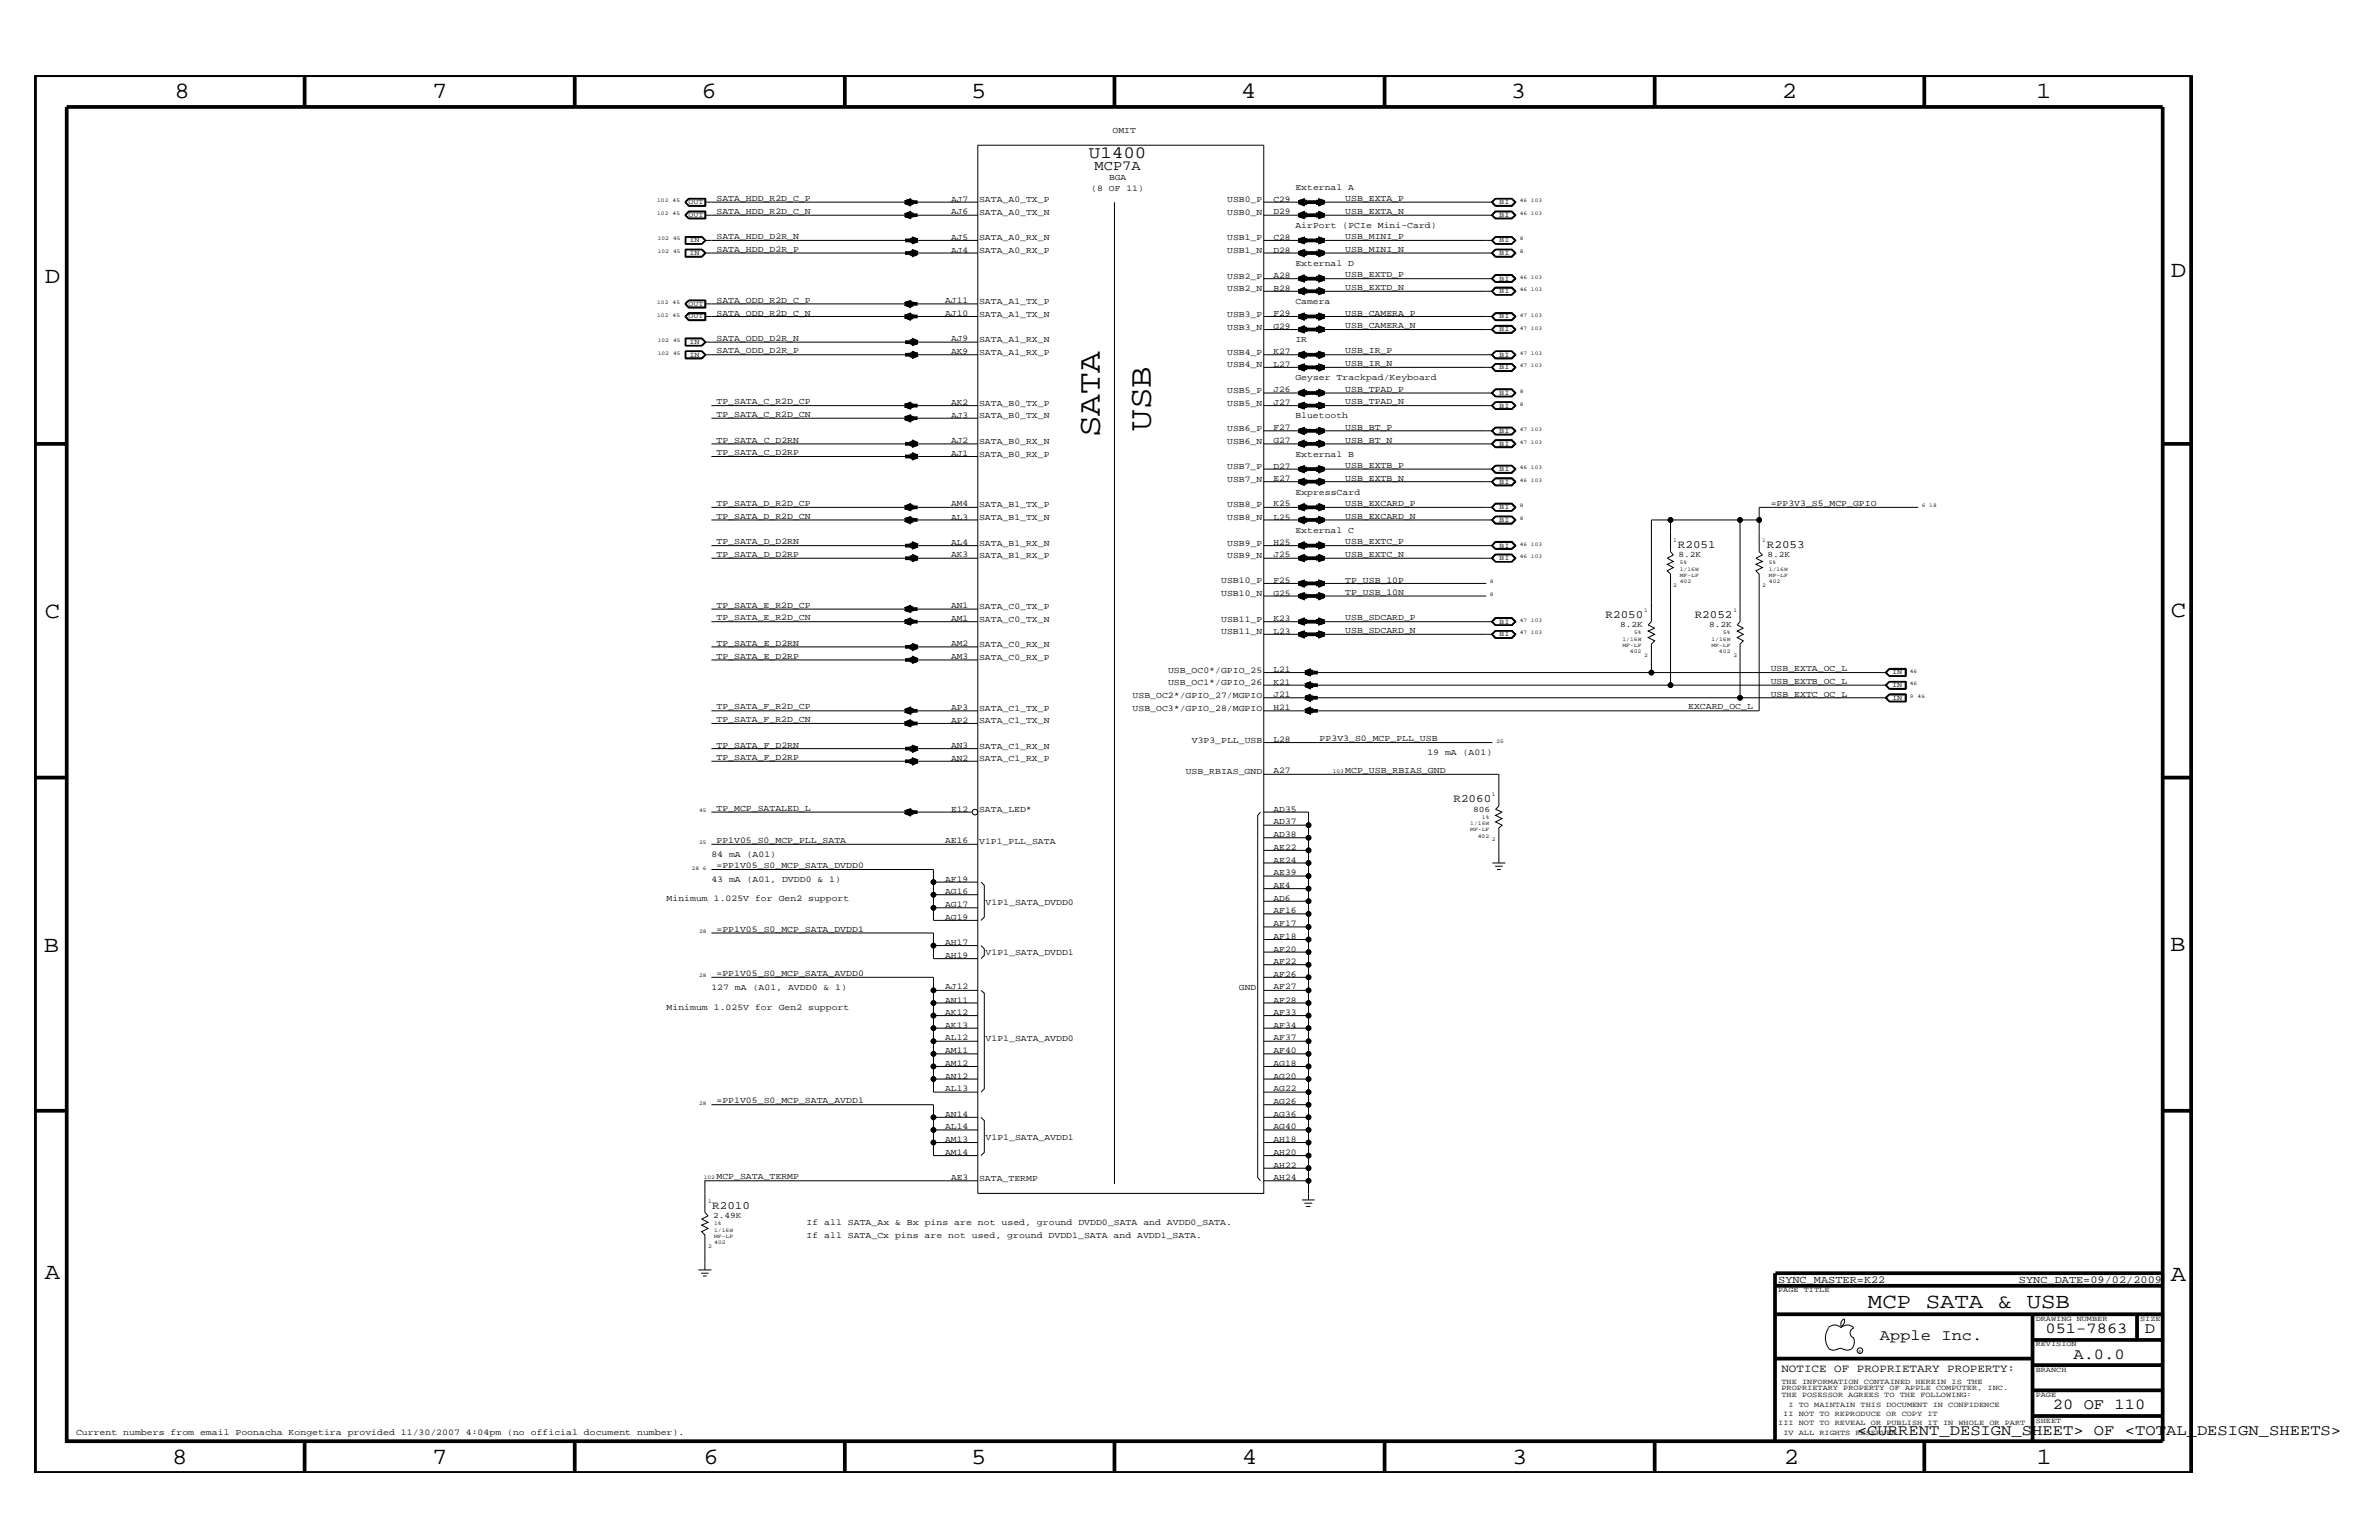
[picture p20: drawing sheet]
<svg xmlns="http://www.w3.org/2000/svg" width="432mm" height="279mm" viewBox="0 0 432 279" stroke-linecap="round" stroke-linejoin="round" font-family="sans-serif">
<defs><g id="words">
<g font-size="5.9">
<text x="199.6" y="79.4" transform="rotate(-90 199.6 79.4)">SATA</text>
<text x="208.9" y="78.2" transform="rotate(-90 208.9 78.2)">USB</text>
</g>
<g font-size="4.2">
<text x="31.7" y="17.8">8</text>
<text x="78.4" y="17.8">7</text>
<text x="127.3" y="17.8">6</text>
<text x="176.3" y="17.8">5</text>
<text x="225.2" y="17.8">4</text>
<text x="274.2" y="17.8">3</text>
<text x="323.4" y="17.8">2</text>
<text x="369.6" y="17.8">1</text>
<text x="8.1" y="51.3">D</text>
<text x="394" y="50.3">D</text>
<text x="8.1" y="112.1">C</text>
<text x="394" y="111.9">C</text>
<text x="8" y="172.7">B</text>
<text x="393.9" y="172.5">B</text>
<text x="8.1" y="232">A</text>
<text x="394" y="232.4">A</text>
<text x="31.3" y="265.6">8</text>
<text x="78.4" y="265.6">7</text>
<text x="127.7" y="265.6">6</text>
<text x="176.3" y="265.6">5</text>
<text x="225.4" y="265.6">4</text>
<text x="274.5" y="265.6">3</text>
<text x="323.8" y="265.6">2</text>
<text x="369.7" y="265.6">1</text>
</g>
<text font-size="3.9" x="339" y="237.3">MCP SATA &amp; USB</text>
<text font-size="3.1" x="197.7" y="28.6">U1400</text>
<g font-size="2.8">
<text x="341.2" y="243.1">Apple Inc.</text>
<text x="371.3" y="241.9">051-7863</text>
<text x="389.3" y="241.9">D</text>
<text x="376.3" y="246.5">A.0.0</text>
<text x="372.6" y="255.7">20 OF 110</text>
<text x="337.1" y="260.4">&lt;CURRENT_DESIGN_SHEET&gt; OF &lt;TOTAL_DESIGN_SHEETS&gt;</text>
</g>
<text font-size="2.5" x="198.7" y="30.9">MCP7A</text>
<g font-size="2">
<text x="304.5" y="99.4">R2051</text>
<text x="320.7" y="99.4">R2053</text>
<text x="291.4" y="112.1">R2050</text>
<text x="307.6" y="112.1">R2052</text>
<text x="263.8" y="145.6">R2060</text>
<text x="129.3" y="219.3">R2010</text>
<text x="323.3" y="248.9">NOTICE OF PROPRIETARY PROPERTY:</text>
</g>
<g font-size="1.9">
<text x="322.7" y="232.7">SYNC_MASTER=K22</text>
<text x="366.4" y="232.7">SYNC_DATE=09/02/2009</text>
</g>
<g font-size="1.6">
<text x="201.9" y="24.1">OMIT</text>
<text x="198.1" y="34.7">(8 OF 11)</text>
<text x="201.3" y="32.7">BGA</text>
<text x="235.1" y="34.4">External A</text>
<text x="130" y="38.8">SATA_HDD_R2D_C_N</text>
<text x="130" y="36.5">SATA_HDD_R2D_C_P</text>
<text x="172.6" y="36.6">AJ7</text>
<text x="172.6" y="38.9">AJ6</text>
<text x="177.7" y="39.1">SATA_A0_TX_N</text>
<text x="177.7" y="36.7">SATA_A0_TX_P</text>
<text x="222.8" y="36.7">USB0_P</text>
<text x="222.8" y="39.1">USB0_N</text>
<text x="231.1" y="36.6">C29</text>
<text x="231.1" y="38.9">D29</text>
<text x="235.1" y="41.3">AirPort (PCIe Mini-Card)</text>
<text x="244.2" y="36.5">USB_EXTA_P</text>
<text x="244.2" y="38.8">USB_EXTA_N</text>
<text x="130" y="43.4">SATA_HDD_D2R_N</text>
<text x="130" y="45.7">SATA_HDD_D2R_P</text>
<text x="172.6" y="45.8">AJ4</text>
<text x="172.6" y="43.5">AJ5</text>
<text x="177.7" y="43.6">SATA_A0_RX_N</text>
<text x="177.7" y="45.9">SATA_A0_RX_P</text>
<text x="222.8" y="43.6">USB1_P</text>
<text x="222.8" y="45.9">USB1_N</text>
<text x="231.1" y="43.5">C28</text>
<text x="231.1" y="45.8">D28</text>
<text x="244.2" y="43.4">USB_MINI_P</text>
<text x="244.2" y="45.7">USB_MINI_N</text>
<text x="222.8" y="50.6">USB2_P</text>
<text x="222.8" y="52.9">USB2_N</text>
<text x="231.1" y="50.4">A28</text>
<text x="231.1" y="52.8">B28</text>
<text x="235.1" y="48.2">External D</text>
<text x="244.2" y="50.3">USB_EXTD_P</text>
<text x="244.2" y="52.6">USB_EXTD_N</text>
<text x="130" y="54.9">SATA_ODD_R2D_C_P</text>
<text x="130" y="57.3">SATA_ODD_R2D_C_N</text>
<text x="171.5" y="55.1">AJ11</text>
<text x="171.5" y="57.3">AJ10</text>
<text x="177.7" y="55.1">SATA_A1_TX_P</text>
<text x="177.7" y="57.4">SATA_A1_TX_N</text>
<text x="222.8" y="57.4">USB3_P</text>
<text x="222.8" y="59.8">USB3_N</text>
<text x="231.1" y="57.3">F29</text>
<text x="231.1" y="59.6">G29</text>
<text x="235.1" y="55.1">Camera</text>
<text x="244.2" y="57.3">USB_CAMERA_P</text>
<text x="244.2" y="59.5">USB_CAMERA_N</text>
<text x="130" y="61.8">SATA_ODD_D2R_N</text>
<text x="130" y="64.1">SATA_ODD_D2R_P</text>
<text x="172.6" y="64.3">AK9</text>
<text x="172.6" y="61.9">AJ9</text>
<text x="177.7" y="64.4">SATA_A1_RX_P</text>
<text x="177.7" y="62.1">SATA_A1_RX_N</text>
<text x="222.8" y="64.4">USB4_P</text>
<text x="231.1" y="64.3">K27</text>
<text x="235.1" y="62.1">IR</text>
<text x="244.2" y="64.1">USB_IR_P</text>
<text x="222.8" y="71.3">USB5_P</text>
<text x="222.8" y="66.7">USB4_N</text>
<text x="231.1" y="71.1">J26</text>
<text x="231.1" y="66.6">L27</text>
<text x="235.1" y="69">Geyser Trackpad/Keyboard</text>
<text x="244.2" y="71.1">USB_TPAD_P</text>
<text x="244.2" y="66.5">USB_IR_N</text>
<text x="130" y="73.3">TP_SATA_C_R2D_CP</text>
<text x="130" y="75.7">TP_SATA_C_R2D_CN</text>
<text x="172.6" y="73.5">AK2</text>
<text x="172.6" y="75.8">AJ3</text>
<text x="177.7" y="73.6">SATA_B0_TX_P</text>
<text x="177.7" y="75.9">SATA_B0_TX_N</text>
<text x="222.8" y="73.6">USB5_N</text>
<text x="231.1" y="73.5">J27</text>
<text x="235.1" y="75.9">Bluetooth</text>
<text x="244.2" y="73.3">USB_TPAD_N</text>
<text x="130" y="82.6">TP_SATA_C_D2RP</text>
<text x="130" y="80.3">TP_SATA_C_D2RN</text>
<text x="172.6" y="82.7">AJ1</text>
<text x="172.6" y="80.4">AJ2</text>
<text x="177.7" y="82.8">SATA_B0_RX_P</text>
<text x="177.7" y="80.5">SATA_B0_RX_N</text>
<text x="222.8" y="78.2">USB6_P</text>
<text x="222.8" y="80.5">USB6_N</text>
<text x="231.1" y="78.1">F27</text>
<text x="231.1" y="80.4">G27</text>
<text x="235.1" y="82.8">External B</text>
<text x="244.2" y="80.3">USB_BT_N</text>
<text x="244.2" y="78">USB_BT_P</text>
<text x="222.8" y="85.1">USB7_P</text>
<text x="222.8" y="87.4">USB7_N</text>
<text x="231.1" y="85">D27</text>
<text x="231.1" y="87.3">E27</text>
<text x="235.1" y="89.8">ExpressCard</text>
<text x="244.2" y="87.2">USB_EXTB_N</text>
<text x="244.2" y="84.9">USB_EXTB_P</text>
<text x="130" y="91.8">TP_SATA_D_R2D_CP</text>
<text x="130" y="94.1">TP_SATA_D_R2D_CN</text>
<text x="172.6" y="91.9">AM4</text>
<text x="172.6" y="94.3">AL3</text>
<text x="177.7" y="92.1">SATA_B1_TX_P</text>
<text x="177.7" y="94.3">SATA_B1_TX_N</text>
<text x="222.8" y="92.1">USB8_P</text>
<text x="222.8" y="94.3">USB8_N</text>
<text x="231.1" y="91.9">K25</text>
<text x="231.1" y="94.3">L25</text>
<text x="244.2" y="91.8">USB_EXCARD_P</text>
<text x="244.2" y="94.1">USB_EXCARD_N</text>
<text x="321.4" y="91.8">=PP3V3_S5_MCP_GPIO</text>
<text x="130" y="98.7">TP_SATA_D_D2RN</text>
<text x="130" y="101">TP_SATA_D_D2RP</text>
<text x="172.6" y="101.1">AK3</text>
<text x="172.6" y="98.8">AL4</text>
<text x="177.7" y="101.3">SATA_B1_RX_P</text>
<text x="177.7" y="99">SATA_B1_RX_N</text>
<text x="222.8" y="99">USB9_P</text>
<text x="222.8" y="101.3">USB9_N</text>
<text x="231.1" y="98.8">H25</text>
<text x="231.1" y="101.1">J25</text>
<text x="235.1" y="96.6">External C</text>
<text x="244.2" y="98.7">USB_EXTC_P</text>
<text x="244.2" y="101">USB_EXTC_N</text>
<text x="221.7" y="105.9">USB10_P</text>
<text x="231.1" y="105.8">F25</text>
<text x="244.2" y="108">TP_USB_10N</text>
<text x="244.2" y="105.7">TP_USB_10P</text>
<text x="130" y="110.3">TP_SATA_E_R2D_CP</text>
<text x="130" y="112.6">TP_SATA_E_R2D_CN</text>
<text x="172.6" y="110.3">AN1</text>
<text x="172.6" y="112.7">AM1</text>
<text x="177.7" y="110.5">SATA_C0_TX_P</text>
<text x="177.7" y="112.8">SATA_C0_TX_N</text>
<text x="221.7" y="112.8">USB11_P</text>
<text x="221.7" y="108.1">USB10_N</text>
<text x="231.1" y="112.7">K23</text>
<text x="231.1" y="108.1">G25</text>
<text x="244.2" y="112.6">USB_SDCARD_P</text>
<text x="130" y="119.5">TP_SATA_E_D2RP</text>
<text x="130" y="117.2">TP_SATA_E_D2RN</text>
<text x="172.6" y="119.6">AM3</text>
<text x="172.6" y="117.3">AM2</text>
<text x="177.7" y="119.7">SATA_C0_RX_P</text>
<text x="177.7" y="117.4">SATA_C0_RX_N</text>
<text x="221.7" y="115.1">USB11_N</text>
<text x="231.1" y="115">L23</text>
<text x="244.2" y="114.8">USB_SDCARD_N</text>
<text x="212" y="124.3">USB_OC1*/GPIO_26</text>
<text x="212" y="122">USB_OC0*/GPIO_25</text>
<text x="231.1" y="124.2">K21</text>
<text x="231.1" y="121.9">L21</text>
<text x="321.4" y="124.1">USB_EXTB_OC_L</text>
<text x="321.4" y="121.8">USB_EXTA_OC_L</text>
<text x="130" y="131">TP_SATA_F_R2D_CN</text>
<text x="130" y="128.7">TP_SATA_F_R2D_CP</text>
<text x="172.6" y="128.8">AP3</text>
<text x="172.6" y="131.1">AP2</text>
<text x="177.7" y="131.3">SATA_C1_TX_N</text>
<text x="177.7" y="129">SATA_C1_TX_P</text>
<text x="205.6" y="129">USB_OC3*/GPIO_28/MGPIO</text>
<text x="205.6" y="126.6">USB_OC2*/GPIO_27/MGPIO</text>
<text x="231.1" y="128.8">H21</text>
<text x="231.1" y="126.5">J21</text>
<text x="306.4" y="128.7">EXCARD_OC_L</text>
<text x="321.4" y="126.4">USB_EXTC_OC_L</text>
<text x="130" y="138">TP_SATA_F_D2RP</text>
<text x="130" y="135.7">TP_SATA_F_D2RN</text>
<text x="172.6" y="135.7">AN3</text>
<text x="177.7" y="135.8">SATA_C1_RX_N</text>
<text x="216.3" y="134.7">V3P3_PLL_USB</text>
<text x="231.1" y="134.6">L28</text>
<text x="239.5" y="134.5">PP3V3_S0_MCP_PLL_USB</text>
<text x="259.1" y="137">19 mA (A01)</text>
<text x="172.6" y="138">AN2</text>
<text x="177.7" y="138.1">SATA_C1_RX_P</text>
<text x="215.2" y="140.5">USB_RBIAS_GND</text>
<text x="231.1" y="140.3">A27</text>
<text x="244.2" y="140.2">MCP_USB_RBIAS_GND</text>
<text x="130" y="147.2">TP_MCP_SATALED_L</text>
<text x="172.6" y="147.3">E12</text>
<text x="177.7" y="147.3">SATA_LED*</text>
<text x="231.1" y="149.5">AD37</text>
<text x="231.1" y="147.3">AD35</text>
<text x="129.1" y="155.5">84 mA (A01)</text>
<text x="130" y="152.9">PP1V05_S0_MCP_PLL_SATA</text>
<text x="171.5" y="153">AE16</text>
<text x="177.7" y="153.2">V1P1_PLL_SATA</text>
<text x="231.1" y="154.2">AE22</text>
<text x="231.1" y="151.9">AD38</text>
<text x="129.1" y="160">43 mA (A01, DVDD0 &amp; 1)</text>
<text x="130" y="157.5">=PP1V05_S0_MCP_SATA_DVDD0</text>
<text x="171.5" y="160">AF19</text>
<text x="231.1" y="161.1">AE4</text>
<text x="231.1" y="158.8">AE39</text>
<text x="231.1" y="156.5">AE24</text>
<text x="121" y="163.5">Minimum 1.025V for Gen2 support</text>
<text x="171.5" y="166.9">AG19</text>
<text x="171.5" y="164.5">AG17</text>
<text x="171.5" y="162.2">AG16</text>
<text x="178.9" y="164.1">V1P1_SATA_DVDD0</text>
<text x="231.1" y="165.7">AF16</text>
<text x="231.1" y="163.4">AD6</text>
<text x="130" y="169">=PP1V05_S0_MCP_SATA_DVDD1</text>
<text x="171.5" y="173.8">AH19</text>
<text x="171.5" y="171.5">AH17</text>
<text x="178.9" y="173.3">V1P1_SATA_DVDD1</text>
<text x="231.1" y="172.7">AF20</text>
<text x="231.1" y="170.3">AF18</text>
<text x="231.1" y="168">AF17</text>
<text x="129.1" y="179.7">127 mA (A01, AVDD0 &amp; 1)</text>
<text x="130" y="177.2">=PP1V05_S0_MCP_SATA_AVDD0</text>
<text x="171.5" y="179.5">AJ12</text>
<text x="224.9" y="179.7">GND</text>
<text x="231.1" y="179.5">AF27</text>
<text x="231.1" y="177.2">AF26</text>
<text x="231.1" y="174.9">AF22</text>
<text x="121" y="183.2">Minimum 1.025V for Gen2 support</text>
<text x="171.5" y="184.2">AK12</text>
<text x="171.5" y="181.9">AN11</text>
<text x="231.1" y="184.2">AF33</text>
<text x="231.1" y="181.9">AF28</text>
<text x="171.5" y="191">AM11</text>
<text x="171.5" y="188.8">AL12</text>
<text x="171.5" y="186.5">AK13</text>
<text x="178.9" y="188.9">V1P1_SATA_AVDD0</text>
<text x="231.1" y="191">AF40</text>
<text x="231.1" y="188.8">AF37</text>
<text x="231.1" y="186.5">AF34</text>
<text x="171.5" y="198">AL13</text>
<text x="171.5" y="195.7">AN12</text>
<text x="171.5" y="193.4">AM12</text>
<text x="231.1" y="198">AG22</text>
<text x="231.1" y="195.7">AG20</text>
<text x="231.1" y="193.4">AG18</text>
<text x="130" y="200.2">=PP1V05_S0_MCP_SATA_AVDD1</text>
<text x="171.5" y="202.6">AN14</text>
<text x="231.1" y="202.6">AG36</text>
<text x="231.1" y="200.3">AG26</text>
<text x="171.5" y="209.5">AM14</text>
<text x="171.5" y="207.2">AM13</text>
<text x="171.5" y="204.9">AL14</text>
<text x="178.9" y="206.8">V1P1_SATA_AVDD1</text>
<text x="231.1" y="209.5">AH20</text>
<text x="231.1" y="207.2">AH18</text>
<text x="231.1" y="204.9">AG40</text>
<text x="130" y="214">MCP_SATA_TERMP</text>
<text x="172.6" y="214.2">AE3</text>
<text x="177.7" y="214.2">SATA_TERMP</text>
<text x="231.1" y="214.2">AH24</text>
<text x="231.1" y="211.9">AH22</text>
<text x="146.4" y="222.3">If all SATA_Ax &amp; Bx pins are not used, ground DVDD0_SATA and AVDD0_SATA.</text>
<text x="146.4" y="224.6">If all SATA_Cx pins are not used, ground DVDD1_SATA and AVDD1_SATA.</text>
<text x="13.8" y="260.4">Current numbers from email Poonacha Kongetira provided 11/30/2007 4:04pm (no official document number).</text>
</g>
<g font-size="1.5">
<text x="304.6" y="101.1">8.2K</text>
<text x="320.8" y="101.1">8.2K</text>
<text x="294" y="113.8">8.2K</text>
<text x="310.2" y="113.8">8.2K</text>
<text x="267.4" y="147.3">806</text>
<text x="129.5" y="221">2.49K</text>
</g>
<g font-size="1.4">
<text x="125" y="37">OUT</text>
<text x="125" y="39.4">OUT</text>
<text x="272.1" y="37">BI</text>
<text x="272.1" y="39.4">BI</text>
<text x="125.1" y="46.3">IN</text>
<text x="125.1" y="44">IN</text>
<text x="272.1" y="44">BI</text>
<text x="272.1" y="46.3">BI</text>
<text x="272.1" y="50.9">BI</text>
<text x="272.1" y="53.2">BI</text>
<text x="125" y="55.5">OUT</text>
<text x="125" y="57.8">OUT</text>
<text x="272.1" y="57.8">BI</text>
<text x="125.1" y="62.4">IN</text>
<text x="125.1" y="64.7">IN</text>
<text x="272.1" y="60.1">BI</text>
<text x="272.1" y="64.7">BI</text>
<text x="272.1" y="67">BI</text>
<text x="272.1" y="71.7">BI</text>
<text x="272.1" y="73.9">BI</text>
<text x="272.1" y="78.6">BI</text>
<text x="272.1" y="80.9">BI</text>
<text x="272.1" y="85.5">BI</text>
<text x="272.1" y="87.7">BI</text>
<text x="272.1" y="92.4">BI</text>
<text x="272.1" y="94.7">BI</text>
<text x="272.1" y="99.3">BI</text>
<text x="272.1" y="101.6">BI</text>
<text x="272.1" y="113.1">BI</text>
<text x="272.1" y="115.4">BI</text>
<text x="343.4" y="122.4">IN</text>
<text x="343.4" y="124.7">IN</text>
<text x="343.4" y="126.9">IN</text>
<text x="322.7" y="234.4">PAGE TITLE</text>
<text x="369.5" y="239.6">DRAWING NUMBER</text>
<text x="388.5" y="239.6">SIZE</text>
<text x="369.5" y="244.2">REVISION</text>
<text x="323.3" y="251.1">THE INFORMATION CONTAINED HEREIN IS THE</text>
<text x="369.5" y="248.9">BRANCH</text>
<text x="323.3" y="253.4">THE POSESSOR AGREES TO THE FOLLOWING:</text>
<text x="323.3" y="252.3">PROPRIETARY PROPERTY OF APPLE COMPUTER, INC.</text>
<text x="323.7" y="256.9">II NOT TO REPRODUCE OR COPY IT</text>
<text x="324.6" y="255.2">I TO MAINTAIN THIS DOCUMENT IN CONFIDENCE</text>
<text x="369.5" y="253.4">PAGE</text>
<text x="322.7" y="258.6">III NOT TO REVEAL OR PUBLISH IT IN WHOLE OR PART</text>
<text x="323.7" y="260.4">IV ALL RIGHTS RESERVED</text>
<text x="369.5" y="258.1">SHEET</text>
</g>
<g font-size="1">
<text x="119.3" y="39.1">102</text>
<text x="119.3" y="36.7">102</text>
<text x="122.1" y="39.1">45</text>
<text x="122.1" y="36.7">45</text>
<text x="275.8" y="39.1">46 103</text>
<text x="275.8" y="36.7">46 103</text>
<text x="119.4" y="43.6">102</text>
<text x="119.4" y="45.9">102</text>
<text x="122.2" y="43.6">45</text>
<text x="122.2" y="45.9">45</text>
<text x="275.8" y="45.9">8</text>
<text x="275.8" y="43.6">8</text>
<text x="275.8" y="52.9">46 103</text>
<text x="275.8" y="50.6">46 103</text>
<text x="119.3" y="57.4">102</text>
<text x="119.3" y="55.1">102</text>
<text x="122.1" y="57.4">45</text>
<text x="122.1" y="55.1">45</text>
<text x="275.8" y="59.8">47 103</text>
<text x="275.8" y="57.4">47 103</text>
<text x="119.4" y="64.4">102</text>
<text x="119.4" y="62.1">102</text>
<text x="122.2" y="64.4">45</text>
<text x="122.2" y="62.1">45</text>
<text x="275.8" y="64.4">47 103</text>
<text x="275.8" y="71.3">8</text>
<text x="275.8" y="66.7">47 103</text>
<text x="275.8" y="73.6">8</text>
<text x="275.8" y="80.5">47 103</text>
<text x="275.8" y="78.2">47 103</text>
<text x="275.8" y="87.4">46 103</text>
<text x="275.8" y="85.1">46 103</text>
<text x="275.8" y="94.3">8</text>
<text x="275.8" y="92.1">8</text>
<text x="348.8" y="92.1">6 18</text>
<text x="275.8" y="101.3">46 103</text>
<text x="275.8" y="99">46 103</text>
<text x="303.7" y="98.4">1</text>
<text x="319.9" y="98.4">1</text>
<text x="270.4" y="105.9">8</text>
<text x="303.7" y="106.5">2</text>
<text x="304.9" y="104.8">MF-LF</text>
<text x="304.9" y="105.9">402</text>
<text x="304.9" y="103.6">1/16W</text>
<text x="304.9" y="102.4">5%</text>
<text x="319.9" y="106.5">2</text>
<text x="321.1" y="103.6">1/16W</text>
<text x="321.1" y="104.8">MF-LF</text>
<text x="321.1" y="102.4">5%</text>
<text x="321.1" y="105.9">402</text>
<text x="270.4" y="108.1">8</text>
<text x="275.8" y="112.8">47 103</text>
<text x="298.4" y="111.1">1</text>
<text x="314.6" y="111.1">1</text>
<text x="275.8" y="115.1">47 103</text>
<text x="294.5" y="117.4">MF-LF</text>
<text x="294.5" y="116.3">1/16W</text>
<text x="295.8" y="118.6">402</text>
<text x="296.6" y="115.1">5%</text>
<text x="298.4" y="119.2">2</text>
<text x="310.6" y="117.4">MF-LF</text>
<text x="310.6" y="116.3">1/16W</text>
<text x="312" y="118.6">402</text>
<text x="312.8" y="115.1">5%</text>
<text x="314.6" y="119.2">2</text>
<text x="346.6" y="124.3">46</text>
<text x="346.6" y="122">46</text>
<text x="346.6" y="126.6">9</text>
<text x="348.1" y="126.6">46</text>
<text x="271.6" y="134.7">25</text>
<text x="241.9" y="140.2">103</text>
<text x="126.9" y="147.3">45</text>
<text x="266.9" y="149.7">1/16W</text>
<text x="269" y="148.5">1%</text>
<text x="270.8" y="144.5">1</text>
<text x="126.9" y="153.2">25</text>
<text x="266.9" y="150.8">MF-LF</text>
<text x="268.2" y="152">402</text>
<text x="270.8" y="152.6">2</text>
<text x="125.6" y="157.8">28 6</text>
<text x="126.9" y="169.3">28</text>
<text x="126.9" y="177.3">28</text>
<text x="126.9" y="200.4">28</text>
<text x="127.8" y="214">102</text>
<text x="128.5" y="218.3">1</text>
<text x="128.5" y="226.3">2</text>
<text x="129.6" y="225.7">402</text>
<text x="129.6" y="223.5">1/16W</text>
<text x="129.6" y="222.3">1%</text>
<text x="129.6" y="224.6">MF-LF</text>
</g>
<text font-size=".9" x="337.3" y="245.4">R</text>
</g></defs>
<g fill="none" stroke="#000" stroke-width=".18">
<path d="M124.4 36.7l.7 .7M124.4 39l.7 .6M124.5 39l.6-.5h2.8v1.1h-2.8zM125 36h3.1v1.4h-3.1l-.7-.7zM125 38.4h3v1.2h-3l-.6-.6zM125 38.3h3.1v1.4h-3.1l-.7-.7zM125 36l-.6 .7M125.1 36.1l-.6 .6 .6 .6h2.8v-1.2M125.1 36.1h2.9M125.1 36.1l-.7 .6M125.1 38.4l-.7 .6M127.9 36.7h49.6"/>
<path d="M127.9 39h49.6M128 36v1.4h-3l-.6-.7M177.5 26.3h51.9v190.2h-51.9zM202.3 36.7v178.1M229.4 36.7h41.5M229.4 39h41.5M270.8 36.7l.7-.7h2.9l.7 .7-.7 .7h-2.9zM270.9 36.7l.6-.6h2.8l.6 .6-.6 .6h-2.8zM271.4 36h3l.8 .7-.8 .7h-3l-.7-.7zM271.4 38.3h3l.8 .7-.8 .7h-3l-.7-.7zM271.5 38.5h2.8l.6 .5-.6 .6h-2.8l-.6-.6zM271.5 36.1l-.6 .6 .6 .7"/>
<path d="M271.5 38.4l-.7 .6 .7 .6M271.5 38.4l-.6 .6 .6 .6M271.5 38.4h2.9l.7 .6-.7 .6h-2.9M271.5 36.1h2.9l.6 .6-.6 .7h-2.9M271.5 38.4h2.9l.6 .6-.6 .6h-2.9M124.3 55.1l.7-.6h3.1v1.4h-3.1zM124.4 45.2h3l.7 .7-.7 .8h-3zM124.4 55.1l.7 .6M124.4 57.4l.7 .7M124.4 42.9h3l.7 .7-.7 .7h-3zM124.5 43v1.2h2.8M124.5 45.3v1.3"/>
<path d="M124.5 45.3h2.8l.7 .6-.7 .7M124.5 43h2.8l.7 .6-.7 .6M124.5 57.4l.6-.5h2.8v1.1h-2.8zM124.5 45.3h2.8l.6 .6M124.5 43h2.8l.6 .6M125 56.7h3.1v1.5h-3.1l-.7-.8zM125 54.5l-.6 .6M125 56.7l-.6 .7M125.1 55.7h2.9M125.1 54.5l-.6 .6 .6 .6M125.1 54.5h2.9M125.1 54.5l-.7 .6"/>
<path d="M127.9 54.5v1.2M127.9 43.6h49.6M127.9 45.9h49.6M127.9 57.4h49.6M127.9 55.1h49.6M127.9 45.9l-.6 .6h-2.8M127.9 43.6l-.6 .6M128 54.5v1.3h-3l-.6-.7M128 56.7v1.4h-3l-.6-.7M128 56.8h-2.9l-.7 .6M128.1 45.9l-.7 .7h-3M229.4 43.6h41.5"/>
<path d="M229.4 45.9h41.5M229.4 50.6h41.5M229.4 52.8h41.5M229.4 57.4h41.5M229.4 59.8h41.5M270.8 43.6l.7-.7h2.9l.7 .7-.7 .7h-2.9zM270.8 45.9l.7-.7h2.9l.7 .7-.7 .7h-2.9zM270.8 50.6l.7-.7h2.9l.7 .7-.7 .6h-2.9zM270.8 52.8l.7-.6h2.9l.7 .6-.7 .7h-2.9zM270.8 57.4l.7-.7h2.9l.7 .7-.7 .7h-2.9zM270.9 57.4l.6-.5h2.8l.6 .5-.6 .6h-2.8zM270.9 57.4l.6-.6h2.9l.6 .6-.6 .7h-2.9z"/>
<path d="M271.4 42.9h3l.8 .7-.8 .7h-3l-.7-.7zM271.4 45.2h3l.8 .7-.8 .8h-3l-.7-.8zM271.4 49.8h3l.8 .8-.8 .6h-3l-.7-.6zM271.4 52.1h3l.8 .7-.8 .7h-3l-.7-.7zM271.4 56.7h3l.8 .7-.8 .8h-3l-.7-.8zM271.4 59h3l.8 .8-.8 .7h-3l-.7-.7zM271.5 43h2.8l.6 .6-.6 .6h-2.8M271.5 50h2.8l.6 .6-.6 .5h-2.8l-.6-.5zM271.5 52.3h2.8l.6 .5-.6 .6h-2.8M271.5 59.2h2.8l.6 .6-.6 .5h-2.8l-.6-.5zM271.5 43l-.6 .6 .6 .6M271.5 45.3h2.8l.6 .6-.6 .6h-2.8l-.6-.6z"/>
<path d="M271.5 45.3l-.6 .6 .6 .7M271.5 49.9h2.9l.6 .7-.6 .6h-2.9l-.6-.6zM271.5 52.3l-.6 .5 .6 .6M271.5 59.1l-.7 .7 .7 .6M271.5 59.1l-.6 .7 .6 .6M271.5 59.1h2.9l.7 .7-.7 .6h-2.9M271.5 43h2.9l.6 .6-.6 .6h-2.9M271.5 45.3h2.9l.6 .6-.6 .7h-2.9M271.5 52.3h2.9l.6 .5-.6 .6h-2.9M271.5 59.1h2.9l.6 .7-.6 .6h-2.9M124.4 61.4h3l.7 .7M124.4 61.3h3l.7 .8-.7 .7h-3z"/>
<path d="M124.4 63.7h3l.7 .7-.7 .7h-3zM124.5 61.4v1.3h2.8M124.5 63.8v1.2h2.8M124.5 63.8h2.8l.7 .6-.7 .6M124.5 61.5h2.8l.6 .6M124.5 63.8h2.8l.6 .6M127.3 61.4l.7 .7-.7 .6M127.9 64.4h49.6M127.9 62.1h49.6M127.9 62.1l-.6 .6M127.9 64.4l-.6 .6M128.1 64.4l-.7 .6h-3"/>
<path d="M129.1 73.6h48.4M129.1 75.9h48.4M229.4 64.4h41.5M229.4 66.6h41.5M229.4 71.3h41.5M229.4 73.6h41.5M229.4 78.2h41.5M270.8 64.4l.7-.7h2.9l.7 .7-.7 .6h-2.9zM270.8 66.6l.7-.6h2.9l.7 .6-.7 .7h-2.9zM270.8 71.3l.7-.7h2.9l.7 .7-.7 .7h-2.9zM270.8 73.6l.7-.7h2.9l.7 .7-.7 .7h-2.9zM270.9 71.3l.6-.6h2.8l.6 .6-.6 .6h-2.8z"/>
<path d="M270.9 78.2l.6-.5h2.8l.6 .5-.6 .6h-2.8zM271.4 63.7h3l.8 .7-.8 .7h-3l-.7-.7zM271.4 66h3l.8 .6-.8 .8h-3l-.7-.8zM271.4 70.5h3l.8 .8-.8 .7h-3l-.7-.7zM271.4 72.9h3l.8 .7-.8 .7h-3l-.7-.7zM271.4 77.5h3l.8 .7-.8 .7h-3l-.7-.7zM271.4 79.8h3l.8 .7-.8 .7h-3l-.7-.7zM271.5 63.8h2.8l.6 .6-.6 .6h-2.8M271.5 73h2.8l.6 .6-.6 .6h-2.8M271.5 79.9h2.8l.6 .6-.6 .5h-2.8l-.6-.5zM271.5 63.8l-.6 .6 .6 .6M271.5 66.1h2.8l.6 .5-.6 .6h-2.8l-.6-.6z"/>
<path d="M271.5 66.1l-.6 .5 .6 .7M271.5 70.6l-.6 .7 .6 .6M271.5 73l-.6 .6 .6 .6M271.5 77.6l-.7 .6 .7 .6M271.5 77.6l-.6 .6 .6 .6M271.5 79.9h2.9l.6 .6-.6 .6h-2.9l-.6-.6zM271.5 77.6h2.9l.7 .6-.7 .6h-2.9M271.5 63.8h2.9l.6 .6-.6 .6h-2.9M271.5 66.1h2.9l.6 .5-.6 .7h-2.9M271.5 70.6h2.9l.6 .7-.6 .6h-2.9M271.5 73h2.9l.6 .6-.6 .6h-2.9M271.5 77.6h2.9l.6 .6-.6 .6h-2.9"/>
<path d="M129.1 80.5h48.4M129.1 92h48.4M129.1 94.3h48.4M129.1 99h48.4M129.1 82.8h48.4M229.4 80.5h41.5M229.4 85.1h41.5M229.4 87.4h41.5M229.4 92h41.5M229.4 94.3h41.5M229.4 99h41.5M270.8 80.5l.7-.6h2.9l.7 .6-.7 .7h-2.9z"/>
<path d="M270.8 85.1l.7-.7h2.9l.7 .7-.7 .7h-2.9zM270.8 87.4l.7-.7h2.9l.7 .7-.7 .7h-2.9zM270.8 94.3l.7-.6h2.9l.7 .6-.7 .7h-2.9zM270.9 87.4l.6-.5h2.8l.6 .5-.6 .6h-2.8zM270.9 87.4l.6-.6h2.9l.6 .6-.6 .7h-2.9zM270.9 92l.6-.5h2.8l.6 .5-.6 .6h-2.8zM271.4 84.4h3l.8 .7-.8 .8h-3l-.7-.8zM271.4 86.7h3l.8 .7-.8 .8h-3l-.7-.8zM271.4 91.3h3l.8 .7-.8 .7h-3l-.7-.7zM271.4 93.7h3l.8 .6-.8 .8h-3l-.7-.8zM271.4 98.2h3l.8 .8-.8 .7h-3l-.7-.7zM271.5 93.7h2.8l.6 .6-.6 .6h-2.8"/>
<path d="M271.5 98.4h2.8l.6 .6-.6 .5h-2.8l-.6-.5zM271.5 84.5h2.8l.6 .6-.6 .6h-2.8l-.6-.6zM271.5 84.5l-.6 .6 .6 .7M271.5 91.4h2.9l.7 .6-.7 .7h-2.9l-.7-.7zM271.5 91.4l-.6 .6 .6 .6M271.5 93.7l-.6 .6 .6 .6M271.5 98.3l-.7 .7 .7 .6M271.5 98.3l-.6 .7 .6 .6M271.5 98.3h2.9l.7 .7-.7 .6h-2.9M271.5 84.5h2.9l.6 .6-.6 .7h-2.9M271.5 91.4h2.9l.6 .6-.6 .6h-2.9M271.5 93.7h2.9l.6 .6-.6 .6h-2.9"/>
<path d="M271.5 98.3h2.9l.6 .7-.6 .6h-2.9M303.2 94.3v5.8l.5 .6-1.1 .6 1.1 .6-1.1 .5 1.1 .6-1.1 .6 .6 .6v20.1h39.2M315.8 94.3h-16.1v18.5l-.6 .6 1.2 .6-1.2 .5 1.2 .6-1.2 .6 1.2 .6-.6 .6v5.1h42.7M348.2 92h-28.9v2.3M129.1 101.3h48.4M129.1 110.5h48.4M129.1 112.8h48.4M129.1 119.7h48.4M129.1 117.4h48.4M229.4 101.3h41.5M229.4 112.8h41.5M229.4 105.9h40.4"/>
<path d="M229.4 108.1h40.4M229.4 115.1h41.5M270.8 112.8l.7-.7h2.9l.7 .7-.7 .7h-2.9zM270.8 115.1l.7-.7h2.9l.7 .7-.7 .7h-2.9zM270.9 115.1l.6-.6h2.8l.6 .6-.6 .6h-2.8zM271.4 100.5h3l.8 .8-.8 .7h-3l-.7-.7zM271.4 112h3l.8 .8-.8 .7h-3l-.7-.7zM271.4 114.4h3l.8 .7-.8 .7h-3l-.7-.7zM271.5 100.7h2.8l.6 .6-.6 .6h-2.8l-.6-.6zM271.5 112.2h2.8l.6 .6-.6 .6h-2.8M271.5 100.6h2.9l.7 .7-.7 .7h-2.9l-.7-.7zM271.5 100.6l-.6 .7 .6 .6"/>
<path d="M271.5 112.2l-.6 .6 .6 .6M271.5 114.5l-.6 .6 .6 .7M271.5 100.6h2.9l.6 .7-.6 .6h-2.9M271.5 112.2h2.9l.6 .6-.6 .6h-2.9M271.5 114.5h2.9l.6 .6-.6 .7h-2.9M129.1 138.1h48.4M129.1 135.8h48.4M129.1 131.3h48.4M129.1 129h48.4M229.4 122h70.3M229.4 124.3h73.8M229.4 126.6h113"/>
<path d="M229.4 134.7h41.5M315.8 126.6v-9.7l.6-.6-1.1-.6 1.1-.6-1.1-.6 1.1-.5-1.1-.6 .5-.6v-18.5h3.5v5.8l.6 .6-1.2 .6 1.2 .6-1.2 .5 1.2 .6-1.2 .6 .6 .6v24.8h-89.9M342.2 122l.7-.7h3.1v1.4h-3.1zM342.2 124.3l.7-.7h3.1v1.5h-3.1zM342.2 126.6l.7-.7h3.1v1.5h-3.1zM342.9 123.6l-.7 .7 .7 .7h3.1M342.9 125.9l-.7 .7 .7 .7M342.9 121.4l-.5 .6 .5 .6M342.9 123.7l-.5 .6 .5 .6M342.9 126.1h2.9v1.1h-2.9l-.5-.6zM342.9 121.4h3v1.2h-3M342.9 123.7h3v1.2h-3"/>
<path d="M342.9 127.3h3.1M342.9 121.4l-.6 .6 .6 .6M342.9 123.7l-.6 .6 .6 .6M345.8 121.4v1.2M345.8 123.7v1.2M345.9 127.3v-1.3h-3l-.6 .6 .6 .7M346 121.3h-3.1l-.7 .7 .7 .7M129.1 157.8h40.3v2.2M129.1 153.2h48.4M129.1 147.3h47.3M228.8 147.3l-.5 .6v65.7l.5 .6M229.4 140.5h42.7v5.7l-.6 .6 1.1 .5-1.1 .6 1.1 .6-1.1 .6 1.1 .6-.5 .5v6.4"/>
<path d="M229.4 147.3h8.1v2.4h-8.1M229.4 152h8.1M229.4 158.9h8.1M237.5 149.7v2.3M237.5 156.6v2.3M237.5 152v2.3h-8.1M237.5 154.3v2.3h-8.1M237.5 158.9v2.3h-8.1M270.9 156.6h2.3M271.4 157.2h1.3M271.7 157.8h.7M129.1 177.3h40.3v2.4h8.1"/>
<path d="M129.1 169.3h40.3v4.6h8.1M169.4 179.7v2.3h8.1M169.4 160v2.3h8.1M169.4 171.6h8.1M169.4 162.3v4.7h8.1M169.4 164.7h8.1M169.4 160h8.1M178.1 160l.6 .6v5.8l-.6 .6M178.1 171.6l.6 .5v1.2l-.6 .6M178.1 179.7l.6 .5v17.4l-.6 .5M229.4 179.7h8.1M229.4 165.8h8.1"/>
<path d="M229.4 172.7h8.1M237.5 163.5v2.3M237.5 170.5v2.2M237.5 177.3v2.4M237.5 161.2v2.3h-8.1M237.5 165.8v2.4h-8.1M237.5 168.2v2.3h-8.1M237.5 172.7v2.3h-8.1M237.5 175v2.3h-8.1M237.5 179.7v2.3h-8.1M169.4 182v16.1h8.1M169.4 195.8h8.1"/>
<path d="M169.4 193.5h8.1M169.4 191.2h8.1M169.4 188.9h8.1M169.4 186.5h8.1M169.4 184.3h8.1M229.4 193.5h8.1M229.4 186.5h8.1M237.5 184.3v2.2M237.5 191.2v2.3M237.5 198.1v2.3M237.5 182v2.3h-8.1M237.5 186.5v2.4h-8.1"/>
<path d="M237.5 188.9v2.3h-8.1M237.5 193.5v2.3h-8.1M237.5 195.8v2.3h-8.1M129.1 200.4h40.3v2.3h8.1M169.4 202.7v7h8.1M169.4 207.3h8.1M169.4 205h8.1M177.5 214.2h-49.6v5.8l.6 .6-1.2 .6 1.2 .6-1.2 .5 1.2 .6-1.2 .6 .6 .6v6.3M178.1 202.7l.6 .6v5.8l-.6 .6M229.4 214.2h8.1v3.5M229.4 200.4h8.1M236.3 217.7h2.3"/>
<path d="M236.7 218.3h1.5M237.1 218.9h.7M237.5 211.9v2.3M237.5 200.4v2.3h-8.1M237.5 202.7v2.3h-8.1M237.5 205v2.3h-8.1M237.5 207.3v2.4h-8.1M237.5 209.7v2.2h-8.1M126.8 230.4h2.3M127.3 231h1.3M127.6 231.5h.7M334.7 239.3l.1 .3a1.19 1.19 0 0 1-.6 1.1"/>
<path d="M334.8 239.3a1.02 1.02 0 0 0-.6 1.3M331.9 240.9a1.61 1.61 0 0 1 2.3 0 1.58 1.58 0 0 1 2.3 0M331.9 241a3.1 3.1 0 0 0 .2 3.9M332.1 244.8l.7 .2 .6-.2M333.4 244.9l.6-.3 .7 .3M334.6 244.8l.7 .2 .7-.2M336.5 242.8l.1 .6a1.95 1.95 0 0 1-.6 1.4M336.5 240.9a.93 .93 0 0 0-.7 .9 .93 .93 0 0 0 .7 .9"/>
<circle cx="303.2" cy="94.3" r=".42"/>
<circle cx="315.8" cy="94.3" r=".42"/>
<circle cx="319.3" cy="94.3" r=".42"/>
<circle cx="299.7" cy="122" r=".42"/>
<circle cx="303.2" cy="124.3" r=".42"/>
<circle cx="315.8" cy="126.6" r=".42"/>
<circle cx="177" cy="147.3" r=".51"/>
<circle cx="237.5" cy="154.3" r=".42"/>
<circle cx="237.5" cy="149.7" r=".42"/>
<circle cx="237.5" cy="156.6" r=".42"/>
<circle cx="237.5" cy="152" r=".42"/>
<circle cx="237.5" cy="158.9" r=".42"/>
<circle cx="169.4" cy="179.7" r=".42"/>
<circle cx="169.4" cy="171.6" r=".42"/>
<circle cx="169.4" cy="162.3" r=".42"/>
<circle cx="169.4" cy="160" r=".42"/>
<circle cx="169.4" cy="164.7" r=".42"/>
<circle cx="237.5" cy="179.7" r=".42"/>
<circle cx="237.5" cy="172.7" r=".42"/>
<circle cx="237.5" cy="163.5" r=".42"/>
<circle cx="237.5" cy="170.5" r=".42"/>
<circle cx="237.5" cy="161.2" r=".42"/>
<circle cx="237.5" cy="175" r=".42"/>
<circle cx="237.5" cy="177.3" r=".42"/>
<circle cx="237.5" cy="168.2" r=".42"/>
<circle cx="237.5" cy="165.8" r=".42"/>
<circle cx="169.4" cy="193.5" r=".42"/>
<circle cx="169.4" cy="182" r=".42"/>
<circle cx="169.4" cy="188.9" r=".42"/>
<circle cx="169.4" cy="191.2" r=".42"/>
<circle cx="169.4" cy="186.5" r=".42"/>
<circle cx="169.4" cy="184.3" r=".42"/>
<circle cx="169.4" cy="195.8" r=".42"/>
<circle cx="237.5" cy="193.5" r=".42"/>
<circle cx="237.5" cy="184.3" r=".42"/>
<circle cx="237.5" cy="191.2" r=".42"/>
<circle cx="237.5" cy="198.1" r=".42"/>
<circle cx="237.5" cy="186.5" r=".42"/>
<circle cx="237.5" cy="182" r=".42"/>
<circle cx="237.5" cy="188.9" r=".42"/>
<circle cx="237.5" cy="195.8" r=".42"/>
<circle cx="169.4" cy="205" r=".42"/>
<circle cx="169.4" cy="207.3" r=".42"/>
<circle cx="169.4" cy="202.7" r=".42"/>
<circle cx="237.5" cy="209.7" r=".42"/>
<circle cx="237.5" cy="211.9" r=".42"/>
<circle cx="237.5" cy="214.2" r=".42"/>
<circle cx="237.5" cy="200.4" r=".42"/>
<circle cx="237.5" cy="202.7" r=".42"/>
<circle cx="237.5" cy="205" r=".42"/>
<circle cx="237.5" cy="207.3" r=".42"/>
<circle cx="337.6" cy="245.1" r=".51"/>
</g>
<g fill="none" stroke="#000" stroke-width=".68" stroke-linecap="butt">
<path d="M6.4 13.6h391.3v253.6h-391.3zM12.1 19.4h380.4v242.1h-380.4zM55.3 13.6v5.8M104.3 13.6v5.8M153.3 13.6v5.8M202.3 13.6v5.8M251.3 13.6v5.8M300.3 13.6v5.8M349.3 13.6v5.8M164.3 39h2.2M164.3 36.7l1.1-.4v.9zM164.3 39l1.1-.5v1z"/>
<path d="M164.3 39l1.1 .1M164.3 39l1.1 .4M164.3 39l1.1 .2M164.3 36.7h2.2M164.3 36.7l1.1 .1M164.3 36.7l1.1 .3M164.3 36.7l1.1 .2M165.4 38.6l-1.1 .4M165.4 38.9l-1.1 .1M165.4 38.8l-1.1 .2M165.4 36.3l-1.1 .4M165.4 36.6l-1.1 .1"/>
<path d="M165.4 36.5l-1.1 .2M235.7 36.7l1.2-.4v.9zM235.7 39l1.2-.5v1zM235.7 39h4.7M235.7 36.7l1.2 .1M235.7 36.7h4.7M235.7 36.7l1.2 .2M235.7 36.7l1.2 .3M235.7 39l1.2 .1M235.7 39l1.2 .2M235.7 39l1.2 .4M236.9 36.6l-1.2 .1"/>
<path d="M236.9 36.5l-1.2 .2M236.9 36.3l-1.2 .4M236.9 38.9l-1.2 .1M236.9 38.8l-1.2 .2M236.9 38.6l-1.2 .4M239.2 36.3l1.2 .4-1.2 .5zM239.2 38.5l1.2 .5-1.2 .5zM239.2 36.6l1.2 .1M239.2 36.3l1.2 .4M239.2 36.5l1.2 .2M239.2 38.9l1.2 .1M239.2 38.6l1.2 .4"/>
<path d="M239.2 38.8l1.2 .2M240.4 36.7l-1.2 .1M240.4 36.7l-1.2 .2M240.4 36.7l-1.2 .3M240.4 39l-1.2 .1M240.4 39l-1.2 .2M240.4 39l-1.2 .4M164.3 45.9h2.2M164.3 43.6h2.2M164.3 55.1l1.1-.4v.9zM164.3 57.4l1.1-.4v.9zM164.3 55.1h2.2"/>
<path d="M164.3 55.1l1.1 .1M164.3 55.1l1.1 .4M164.3 55.1l1.1 .3M164.3 57.4h2.2M164.3 57.4l1.1 .2M164.3 57.4l1.1 .4M164.3 57.4l1.1 .3M165.4 43.3l1.1 .3M165.4 43.5l1.1 .1M165.4 43.4l1.1 .2M165.4 45.6l1.1 .3M165.4 45.8l1.1 .1"/>
<path d="M165.4 54.8l-1.1 .3M165.4 55l-1.1 .1M165.4 54.9l-1.1 .2M165.4 57.1l-1.1 .3M165.4 57.3l-1.1 .1M165.4 57.2l-1.1 .2M165.4 43.2l1.1 .4-1.1 .4zM165.4 45.5l1.1 .4-1.1 .5zM166.5 43.6l-1.1 .1M166.5 43.6l-1.1 .4M166.5 43.6l-1.1 .3M166.5 45.9l-1.1 .2"/>
<path d="M166.5 45.9l-1.1 .3M235.7 43.6l1.2-.4v.8zM235.7 45.9l1.2-.4v.9zM235.7 50.6l1.2-.5v.9zM235.7 52.8l1.2-.5v1zM235.7 57.4l1.2-.4v.9zM235.7 59.8l1.2-.5v.9zM235.7 45.9l1.2 .2M235.7 45.9h4.7M235.7 45.9l1.2 .3M235.7 43.6h4.7M235.7 57.4h4.7"/>
<path d="M235.7 43.6l1.2 .1M235.7 43.6l1.2 .3M235.7 43.6l1.2 .4M235.7 59.8l1.2 .1M235.7 59.8h4.7M235.7 59.8l1.2 .2M235.7 59.8l1.2 .3M235.7 57.4l1.2 .2M235.7 57.4l1.2 .3M235.7 57.4l1.2 .4M235.7 52.8l1.2 .1M235.7 52.8h4.7"/>
<path d="M235.7 52.8l1.2 .3M235.7 52.8l1.2 .4M235.7 50.6h1.2M235.7 50.6h4.7M235.7 50.6l1.2 .1M235.7 50.6l1.2 .3M236.9 45.8l-1.2 .1M236.9 45.6l-1.2 .3M236.9 43.5l-1.2 .1M236.9 43.4l-1.2 .2M236.9 43.3l-1.2 .3M236.9 59.6l-1.2 .2"/>
<path d="M236.9 59.5l-1.2 .3M236.9 57.3l-1.2 .1M236.9 57.2l-1.2 .2M236.9 57.1l-1.2 .3M236.9 52.8h-1.2M236.9 52.6l-1.2 .2M236.9 52.5l-1.2 .3M236.9 50.4l-1.2 .2M236.9 50.3l-1.2 .3M236.9 50.2l-1.2 .4M239.2 43.2l1.2 .4-1.2 .4zM239.2 45.5l1.2 .4-1.2 .5z"/>
<path d="M239.2 50.1l1.2 .5-1.2 .4zM239.2 52.3l1.2 .5-1.2 .5zM239.2 57l1.2 .4-1.2 .5zM239.2 59.3l1.2 .5-1.2 .4zM239.2 45.8l1.2 .1M239.2 45.6l1.2 .3M239.2 43.5l1.2 .1M239.2 43.3l1.2 .3M239.2 43.4l1.2 .2M239.2 59.6l1.2 .2M239.2 59.5l1.2 .3M239.2 57.3l1.2 .1"/>
<path d="M239.2 57.1l1.2 .3M239.2 57.2l1.2 .2M239.2 52.8h1.2M239.2 52.5l1.2 .3M239.2 52.6l1.2 .2M239.2 50.4l1.2 .2M239.2 50.2l1.2 .4M239.2 50.3l1.2 .3M240.4 45.9l-1.2 .2M240.4 45.9l-1.2 .3M240.4 43.6l-1.2 .1M240.4 43.6l-1.2 .3"/>
<path d="M240.4 43.6l-1.2 .4M240.4 59.8l-1.2 .1M240.4 59.8l-1.2 .2M240.4 59.8l-1.2 .3M240.4 57.4l-1.2 .2M240.4 57.4l-1.2 .3M240.4 57.4l-1.2 .4M240.4 52.8l-1.2 .1M240.4 52.8l-1.2 .3M240.4 52.8l-1.2 .4M240.4 50.6h-1.2M240.4 50.6l-1.2 .1"/>
<path d="M240.4 50.6l-1.2 .3M164.3 62.1h2.2M164.3 64.4h2.2M164.3 73.6l1.1-.4v.8zM164.3 75.9l1.1-.4v.9zM164.3 73.6h2.2M164.3 73.6l1.1 .1M164.3 73.6l1.1 .3M164.3 73.6l1.1 .2M164.3 75.9h2.2M164.3 75.9l1.1 .1M164.3 75.9l1.1 .3"/>
<path d="M164.3 75.9l1.1 .2M165.4 61.7l1.1 .4M165.4 61.9l1.1 .2M165.4 61.8l1.1 .3M165.4 64l1.1 .4M165.4 64.3l1.1 .1M165.4 64.1l1.1 .3M165.4 73.3l-1.1 .3M165.4 73.5l-1.1 .1M165.4 75.5l-1.1 .4M165.4 75.8l-1.1 .1M165.4 75.7l-1.1 .2"/>
<path d="M165.4 61.6l1.1 .5-1.1 .4zM165.4 63.9l1.1 .5-1.1 .5zM166.5 62.1l-1.1 .1M166.5 62.1l-1.1 .3M166.5 62.1l-1.1 .2M166.5 64.4h-1.1M166.5 64.4l-1.1 .3M166.5 64.4l-1.1 .2M235.7 64.4l1.2-.5v1zM235.7 66.6l1.2-.4v1zM235.7 71.3l1.2-.5v.9zM235.7 73.6l1.2-.4v.8z"/>
<path d="M235.7 78.2l1.2-.5v1zM235.7 64.4h4.7M235.7 73.6h4.7M235.7 64.4h1.2M235.7 64.4l1.2 .2M235.7 64.4l1.2 .3M235.7 66.6l1.2 .2M235.7 66.6h4.7M235.7 66.6l1.2 .3M235.7 66.6l1.2 .4M235.7 71.3l1.2 .1M235.7 71.3h4.7"/>
<path d="M235.7 71.3l1.2 .2M235.7 71.3l1.2 .3M235.7 73.6l1.2 .1M235.7 73.6l1.2 .2M235.7 73.6l1.2 .3M235.7 78.2l1.2 .1M235.7 78.2h4.7M235.7 78.2l1.2 .2M235.7 78.2l1.2 .4M236.9 64.3l-1.2 .1M236.9 64.1l-1.2 .3M236.9 64l-1.2 .4"/>
<path d="M236.9 66.6h-1.2M236.9 66.5l-1.2 .1M236.9 66.3l-1.2 .3M236.9 71.1l-1.2 .2M236.9 71l-1.2 .3M236.9 73.5l-1.2 .1M236.9 73.3l-1.2 .3M236.9 78.1l-1.2 .1M236.9 78l-1.2 .2M236.9 77.8l-1.2 .4M239.2 63.9l1.2 .5-1.2 .5zM239.2 66.2l1.2 .4-1.2 .6z"/>
<path d="M239.2 70.8l1.2 .5-1.2 .4zM239.2 73.2l1.2 .4-1.2 .4zM239.2 77.7l1.2 .5-1.2 .5zM239.2 64.3l1.2 .1M239.2 64l1.2 .4M239.2 64.1l1.2 .3M239.2 66.6h1.2M239.2 66.3l1.2 .3M239.2 66.5l1.2 .1M239.2 71.1l1.2 .2M239.2 71l1.2 .3M239.2 73.5l1.2 .1"/>
<path d="M239.2 73.3l1.2 .3M239.2 78.1l1.2 .1M239.2 77.8l1.2 .4M239.2 78l1.2 .2M240.4 78.2l-1.2 .2M240.4 64.4h-1.2M240.4 64.4l-1.2 .2M240.4 64.4l-1.2 .3M240.4 66.6l-1.2 .2M240.4 66.6l-1.2 .3M240.4 66.6l-1.2 .4M240.4 71.3l-1.2 .1"/>
<path d="M240.4 71.3l-1.2 .2M240.4 71.3l-1.2 .3M240.4 73.6l-1.2 .1M240.4 73.6l-1.2 .2M240.4 73.6l-1.2 .3M240.4 78.2l-1.2 .1M240.4 78.2l-1.2 .4M6.4 80.5h5.7M164.3 80.5h2.2M164.3 82.8h2.2M164.3 99h2.2M164.3 92l1.1-.5v1z"/>
<path d="M164.3 94.3l1.1-.4v.9zM164.3 92h2.2M164.3 92l1.1 .1M164.3 92l1.1 .4M164.3 92l1.1 .3M164.3 94.3h2.2M164.3 94.3l1.1 .1M164.3 94.3l1.1 .4M164.3 94.3l1.1 .3M165.4 80.2l1.1 .3M165.4 80.4l1.1 .1M165.4 80.3l1.1 .2"/>
<path d="M165.4 82.5l1.1 .3M165.4 82.7l1.1 .1M165.4 82.6l1.1 .2M165.4 98.6l1.1 .4M165.4 98.8l1.1 .2M165.4 98.7l1.1 .3M165.4 91.7l-1.1 .3M165.4 91.9l-1.1 .1M165.4 91.8l-1.1 .2M165.4 94l-1.1 .3M165.4 94.3h-1.1M165.4 94.1l-1.1 .2"/>
<path d="M165.4 80l1.1 .5-1.1 .5zM165.4 82.3l1.1 .5-1.1 .4zM165.4 98.5l1.1 .5-1.1 .4zM166.5 80.5l-1.1 .1M166.5 80.5l-1.1 .4M166.5 80.5l-1.1 .2M166.5 82.8l-1.1 .1M166.5 82.8l-1.1 .4M166.5 82.8l-1.1 .3M166.5 99l-1.1 .1M166.5 99l-1.1 .3M166.5 99l-1.1 .2"/>
<path d="M235.7 80.5l1.2-.5v1zM235.7 85.1l1.2-.4v.9zM235.7 87.4l1.2-.4v.9zM235.7 92l1.2-.5v1zM235.7 94.3l1.2-.4v.9zM235.7 99l1.2-.5v.9zM235.7 80.5h4.7M235.7 92h4.7M235.7 94.3h4.7M235.7 99h4.7M235.7 80.5l1.2 .1M235.7 80.5l1.2 .2"/>
<path d="M235.7 80.5l1.2 .4M235.7 85.1l1.2 .2M235.7 85.1h4.7M235.7 85.1l1.2 .3M235.7 87.4l1.2 .2M235.7 87.4h4.7M235.7 87.4l1.2 .3M235.7 92l1.2 .1M235.7 92l1.2 .3M235.7 92l1.2 .4M235.7 94.3l1.2 .1M235.7 94.3l1.2 .3"/>
<path d="M235.7 94.3l1.2 .4M235.7 99l1.2 .1M235.7 99l1.2 .2M235.7 99l1.2 .3M236.9 80.4l-1.2 .1M236.9 80.3l-1.2 .2M236.9 80.2l-1.2 .3M236.9 85l-1.2 .1M236.9 84.9l-1.2 .2M236.9 84.8l-1.2 .3M236.9 87.3l-1.2 .1M236.9 87.2l-1.2 .2"/>
<path d="M236.9 87.1l-1.2 .3M236.9 91.9l-1.2 .1M236.9 91.8l-1.2 .2M236.9 91.7l-1.2 .3M236.9 94.3h-1.2M236.9 94.1l-1.2 .2M236.9 94l-1.2 .3M236.9 98.8l-1.2 .2M236.9 98.7l-1.2 .3M236.9 98.6l-1.2 .4M239.2 80l1.2 .5-1.2 .5zM239.2 84.7l1.2 .4-1.2 .5z"/>
<path d="M239.2 87l1.2 .4-1.2 .5zM239.2 91.5l1.2 .5-1.2 .5zM239.2 93.9l1.2 .4-1.2 .5zM239.2 98.5l1.2 .5-1.2 .4zM239.2 80.4l1.2 .1M239.2 80.2l1.2 .3M239.2 80.3l1.2 .2M239.2 85l1.2 .1M239.2 84.8l1.2 .3M239.2 84.9l1.2 .2M239.2 87.3l1.2 .1M239.2 87.1l1.2 .3"/>
<path d="M239.2 87.2l1.2 .2M239.2 91.9l1.2 .1M239.2 91.7l1.2 .3M239.2 91.8l1.2 .2M239.2 94.3h1.2M239.2 94l1.2 .3M239.2 94.1l1.2 .2M239.2 98.8l1.2 .2M239.2 98.6l1.2 .4M239.2 98.7l1.2 .3M240.4 80.5l-1.2 .1M240.4 80.5l-1.2 .2"/>
<path d="M240.4 80.5l-1.2 .4M240.4 85.1l-1.2 .2M240.4 85.1l-1.2 .3M240.4 87.4l-1.2 .2M240.4 87.4l-1.2 .3M240.4 92l-1.2 .1M240.4 92l-1.2 .3M240.4 92l-1.2 .4M240.4 94.3l-1.2 .1M240.4 94.3l-1.2 .3M240.4 94.3l-1.2 .4M240.4 99l-1.2 .1"/>
<path d="M240.4 99l-1.2 .2M240.4 99l-1.2 .3M392.5 80.5h5.2M164.3 101.3h2.2M164.3 117.4h2.2M164.3 119.7h2.2M164.3 112.8h2.2M164.3 110.5l1.1-.5v.9zM164.3 112.8l1.1-.5v.9zM164.3 110.5h2.2M164.3 110.5l1.1 .1M164.3 110.5l1.1 .3"/>
<path d="M164.3 110.5l1.1 .2M164.3 112.8l1.1 .1M164.3 112.8l1.1 .3M164.3 112.8l1.1 .2M165.4 100.9l1.1 .4M165.4 101.1l1.1 .2M165.4 101l1.1 .3M165.4 117l1.1 .4M165.4 117.3l1.1 .1M165.4 117.2l1.1 .2M165.4 119.4l1.1 .3M165.4 119.6l1.1 .1"/>
<path d="M165.4 119.5l1.1 .2M165.4 110.2l-1.1 .3M165.4 110.3l-1.1 .2M165.4 112.5l-1.1 .3M165.4 112.7l-1.1 .1M165.4 100.8l1.1 .5-1.1 .4zM165.4 116.9l1.1 .5-1.1 .5zM165.4 119.2l1.1 .5-1.1 .5zM166.5 101.3l-1.1 .1M166.5 101.3l-1.1 .3M166.5 101.3l-1.1 .2M166.5 117.4l-1.1 .1"/>
<path d="M166.5 117.4l-1.1 .3M166.5 117.4l-1.1 .2M166.5 119.7l-1.1 .1M166.5 119.7l-1.1 .4M166.5 119.7l-1.1 .2M235.7 108.1l1.2 .2M235.7 101.3l1.2-.5v.9zM235.7 105.9l1.2-.5v1zM235.7 108.1l1.2-.4v.9zM235.7 112.8l1.2-.5v.9zM235.7 115.1l1.2-.4v.9zM235.7 108.1h4.7"/>
<path d="M235.7 108.1l1.2 .3M235.7 108.1l1.2 .5M235.7 112.8l1.2 .1M235.7 112.8h4.7M235.7 112.8l1.2 .2M235.7 112.8l1.2 .3M235.7 101.3h4.7M235.7 101.3l1.2 .1M235.7 101.3l1.2 .2M235.7 101.3l1.2 .3M235.7 105.9l1.2 .1M235.7 105.9h4.7"/>
<path d="M235.7 105.9l1.2 .2M235.7 105.9l1.2 .3M235.7 115.1l1.2 .1M235.7 115.1h4.7M235.7 115.1l1.2 .2M235.7 115.1l1.2 .3M236.9 108.1h-1.2M236.9 108l-1.2 .1M236.9 107.8l-1.2 .3M236.9 112.7l-1.2 .1M236.9 112.5l-1.2 .3M236.9 101.1l-1.2 .2"/>
<path d="M236.9 101l-1.2 .3M236.9 100.9l-1.2 .4M236.9 105.8l-1.2 .1M236.9 105.7l-1.2 .2M236.9 105.5l-1.2 .4M236.9 115l-1.2 .1M236.9 114.8l-1.2 .3M236.9 114.7l-1.2 .4M239.2 100.8l1.2 .5-1.2 .4zM239.2 105.4l1.2 .5-1.2 .5zM239.2 107.7l1.2 .4-1.2 .5zM239.2 112.3l1.2 .5-1.2 .4z"/>
<path d="M239.2 114.7l1.2 .4-1.2 .5zM239.2 108.1h1.2M239.2 107.8l1.2 .3M239.2 108l1.2 .1M239.2 112.7l1.2 .1M239.2 112.5l1.2 .3M239.2 101.1l1.2 .2M239.2 100.9l1.2 .4M239.2 101l1.2 .3M239.2 105.8l1.2 .1M239.2 105.5l1.2 .4M239.2 105.7l1.2 .2"/>
<path d="M239.2 115l1.2 .1M239.2 114.7l1.2 .4M239.2 114.8l1.2 .3M240.4 108.1l-1.2 .2M240.4 108.1l-1.2 .3M240.4 108.1l-1.2 .5M240.4 112.8l-1.2 .1M240.4 112.8l-1.2 .2M240.4 112.8l-1.2 .3M240.4 101.3l-1.2 .1M240.4 101.3l-1.2 .2M240.4 101.3l-1.2 .3"/>
<path d="M240.4 105.9l-1.2 .1M240.4 105.9l-1.2 .2M240.4 105.9l-1.2 .3M240.4 115.1l-1.2 .1M240.4 115.1l-1.2 .2M240.4 115.1l-1.2 .3M164.3 135.8h2.2M164.3 138.1h2.2M164.3 129h2.2M164.3 129l1.1-.5v.9zM164.3 131.3l1.1-.6v1zM164.3 129l1.1 .1"/>
<path d="M164.3 129l1.1 .3M164.3 131.3h2.2M164.3 131.3h1.1M164.3 131.3l1.1 .3M164.3 131.3l1.1 .2M165.4 135.5l1.1 .3M165.4 135.7l1.1 .1M165.4 137.8l1.1 .3M165.4 138l1.1 .1M165.4 137.9l1.1 .2M165.4 128.5l-1.1 .5M165.4 128.8l-1.1 .2"/>
<path d="M165.4 128.7l-1.1 .3M165.4 130.9l-1.1 .4M165.4 131.1l-1.1 .2M165.4 131l-1.1 .3M165.4 135.4l1.1 .4-1.1 .5zM165.4 137.7l1.1 .4-1.1 .5zM166.5 135.8l-1.1 .2M166.5 135.8l-1.1 .4M166.5 135.8l-1.1 .3M166.5 138.1l-1.1 .2M166.5 138.1l-1.1 .4M166.5 138.1l-1.1 .3"/>
<path d="M236.9 122h2.3M236.9 122l1.1-.5v.9zM236.9 124.3l1.1-.4v.9zM236.9 126.6l1.1-.4v.9zM236.9 129l1.1-.5v.9zM236.9 122l1.1 .1M236.9 122l1.1 .4M236.9 122l1.1 .3M236.9 129h2.3M236.9 129l1.1 .1M236.9 129l1.1 .3M236.9 126.6h2.3"/>
<path d="M236.9 126.6l1.1 .2M236.9 126.6l1.1 .3M236.9 124.3h2.3M236.9 124.3l1.1 .1M236.9 124.3l1.1 .3M238 121.7l-1.1 .3M238 121.9l-1.1 .1M238 121.8l-1.1 .2M238 128.5l-1.1 .5M238 128.8l-1.1 .2M238 128.7l-1.1 .3M238 126.3l-1.1 .3"/>
<path d="M238 126.5l-1.1 .1M238 126.4l-1.1 .2M238 124l-1.1 .3M238 124.2l-1.1 .1M238 124.1l-1.1 .2M6.4 141.1h5.7M164.3 147.3l1.1-.4v.9zM164.3 147.3h2.2M164.3 147.3l1.1 .2M164.3 147.3l1.1 .5M164.3 147.3l1.1 .3M165.4 147l-1.1 .3"/>
<path d="M165.4 147.3h-1.1M165.4 147.2l-1.1 .1M392.5 141.1h5.2M6.4 201.5h5.7M392.5 201.5h5.2M322.2 231v30.5M322.2 233.3h70.3M322.2 238.4h70.3M322.3 231h70.2M368.9 238.4v23.1M387.9 238.4v4.7M322.2 246.5h46.7"/>
<path d="M368.9 256.9h23.6M368.9 252.2h23.6M368.9 247.7h23.6M368.9 243.1h23.6M55.3 261.5v5.7M104.3 261.5v5.7M153.3 261.5v5.7M202.3 261.7v5.5M251.3 261.5v5.7M300.3 261.5v5.7M349.3 261.5v5.7"/>
</g>
<g fill="#000">
<circle cx="303.2" cy="94.3" r=".42"/>
<circle cx="315.8" cy="94.3" r=".42"/>
<circle cx="319.3" cy="94.3" r=".42"/>
<circle cx="299.7" cy="122" r=".42"/>
<circle cx="303.2" cy="124.3" r=".42"/>
<circle cx="315.8" cy="126.6" r=".42"/>
<circle cx="237.5" cy="154.3" r=".42"/>
<circle cx="237.5" cy="149.7" r=".42"/>
<circle cx="237.5" cy="156.6" r=".42"/>
<circle cx="237.5" cy="152" r=".42"/>
<circle cx="237.5" cy="158.9" r=".42"/>
<circle cx="169.4" cy="179.7" r=".42"/>
<circle cx="169.4" cy="171.6" r=".42"/>
<circle cx="169.4" cy="162.3" r=".42"/>
<circle cx="169.4" cy="160" r=".42"/>
<circle cx="169.4" cy="164.7" r=".42"/>
<circle cx="237.5" cy="179.7" r=".42"/>
<circle cx="237.5" cy="172.7" r=".42"/>
<circle cx="237.5" cy="163.5" r=".42"/>
<circle cx="237.5" cy="170.5" r=".42"/>
<circle cx="237.5" cy="161.2" r=".42"/>
<circle cx="237.5" cy="175" r=".42"/>
<circle cx="237.5" cy="177.3" r=".42"/>
<circle cx="237.5" cy="168.2" r=".42"/>
<circle cx="237.5" cy="165.8" r=".42"/>
<circle cx="169.4" cy="193.5" r=".42"/>
<circle cx="169.4" cy="182" r=".42"/>
<circle cx="169.4" cy="188.9" r=".42"/>
<circle cx="169.4" cy="191.2" r=".42"/>
<circle cx="169.4" cy="186.5" r=".42"/>
<circle cx="169.4" cy="184.3" r=".42"/>
<circle cx="169.4" cy="195.8" r=".42"/>
<circle cx="237.5" cy="193.5" r=".42"/>
<circle cx="237.5" cy="184.3" r=".42"/>
<circle cx="237.5" cy="191.2" r=".42"/>
<circle cx="237.5" cy="198.1" r=".42"/>
<circle cx="237.5" cy="186.5" r=".42"/>
<circle cx="237.5" cy="182" r=".42"/>
<circle cx="237.5" cy="188.9" r=".42"/>
<circle cx="237.5" cy="195.8" r=".42"/>
<circle cx="169.4" cy="205" r=".42"/>
<circle cx="169.4" cy="207.3" r=".42"/>
<circle cx="169.4" cy="202.7" r=".42"/>
<circle cx="237.5" cy="209.7" r=".42"/>
<circle cx="237.5" cy="211.9" r=".42"/>
<circle cx="237.5" cy="214.2" r=".42"/>
<circle cx="237.5" cy="200.4" r=".42"/>
<circle cx="237.5" cy="202.7" r=".42"/>
<circle cx="237.5" cy="205" r=".42"/>
<circle cx="237.5" cy="207.3" r=".42"/>
</g>
<use href="#words"/>
</svg>
